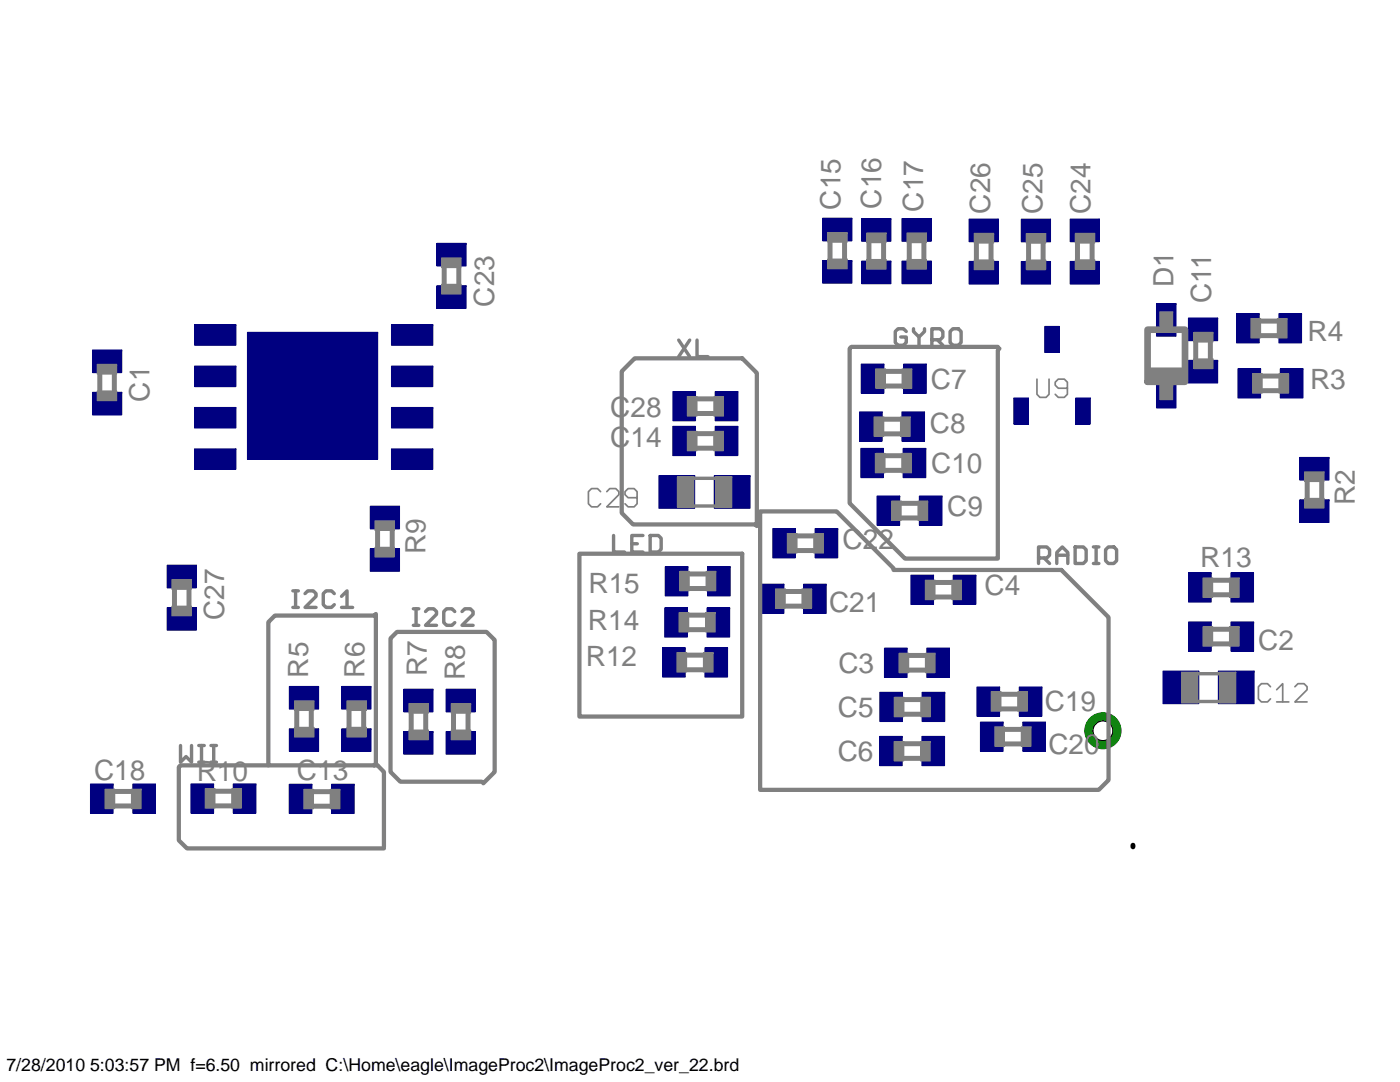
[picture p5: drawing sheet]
<svg xmlns="http://www.w3.org/2000/svg" width="279mm" height="216mm" viewBox="0 0 279 216" stroke-linecap="round" stroke-linejoin="round" font-family="sans-serif">
<defs><g id="words">
<g font-size="5.6" fill="#808080">
<text x="167.8" y="41.8" transform="rotate(-90 167.8 41.8)">C15</text>
<text x="175.9" y="41.6" transform="rotate(-90 175.9 41.6)">C16</text>
<text x="184.2" y="42.2" transform="rotate(-90 184.2 42.2)">C17</text>
<text x="197.6" y="42.7" transform="rotate(-90 197.6 42.7)">C26</text>
<text x="208" y="42.7" transform="rotate(-90 208 42.7)">C25</text>
<text x="217.6" y="42.7" transform="rotate(-90 217.6 42.7)">C24</text>
<text x="234.2" y="57.3" transform="rotate(-90 234.2 57.3)">D1</text>
<text x="98.6" y="61.2" transform="rotate(-90 98.6 61.2)">C23</text>
<text x="241.7" y="60.5" transform="rotate(-90 241.7 60.5)">C11</text>
<text x="261" y="68.1">R4</text>
<text x="185.8" y="77.6">C7</text>
<text x="261.5" y="77.6">R3</text>
<text x="29.9" y="80.2" transform="rotate(-90 29.9 80.2)">C1</text>
<text x="121.8" y="83.1">C28</text>
<text x="121.8" y="89.2">C14</text>
<text x="185.6" y="86.4">C8</text>
<text x="185.8" y="94.4">C10</text>
<text x="270.4" y="100.8" transform="rotate(-90 270.4 100.8)">R2</text>
<text x="189.1" y="102.9">C9</text>
<text x="84.9" y="110.5" transform="rotate(-90 84.9 110.5)">R9</text>
<text x="168.1" y="109.6">C22</text>
<text x="239.5" y="113.1">R13</text>
<text x="117.4" y="118.3">R15</text>
<text x="196.5" y="118.7">C4</text>
<text x="44.8" y="123.7" transform="rotate(-90 44.8 123.7)">C27</text>
<text x="117.3" y="125.7">R14</text>
<text x="165.5" y="122.2">C21</text>
<text x="251.1" y="129.7">C2</text>
<text x="61.5" y="135.2" transform="rotate(-90 61.5 135.2)">R5</text>
<text x="72.8" y="135.2" transform="rotate(-90 72.8 135.2)">R6</text>
<text x="85.2" y="134.9" transform="rotate(-90 85.2 134.9)">R7</text>
<text x="92.8" y="135.8" transform="rotate(-90 92.8 135.8)">R8</text>
<text x="116.9" y="132.8">R12</text>
<text x="167.3" y="134.3">C3</text>
<text x="167.2" y="143.1">C5</text>
<text x="208.5" y="141.9">C19</text>
<text x="18.8" y="155.7">C18</text>
<text x="39.3" y="155.9">R10</text>
<text x="59.3" y="155.7">C13</text>
<text x="167.2" y="151.9">C6</text>
<text x="209.2" y="150.5">C20</text>
</g>
<text font-size="3.5" x="1.3" y="213.6">7/28/2010 5:03:57 PM f=6.50 mirrored C:\Home\eagle\ImageProc2\ImageProc2_ver_22.brd</text>
</g></defs>
<path d="M259.4 91.3h5.8v4.5h-5.8z" fill="#000080"/>
<path d="M259.4 91.3h5.8v4.5h-5.8zM265.2 91.3h.1" fill="none" stroke="#000080" stroke-width=".2"/>
<path d="M259.4 99.7h5.8v4.5h-5.8z" fill="#000080"/>
<path d="M259.4 99.7h5.8v4.5h-5.8zM265.2 99.7h.1" fill="none" stroke="#000080" stroke-width=".2"/>
<path d="M237.2 71.9h5.8v4.5h-5.8z" fill="#000080"/>
<path d="M237.2 71.9h5.8v4.5h-5.8zM243 71.9h.1" fill="none" stroke="#000080" stroke-width=".2"/>
<path d="M237.2 63.5h5.8v4.5h-5.8z" fill="#000080"/>
<path d="M237.2 63.5h5.8v4.5h-5.8zM243 63.5h.1" fill="none" stroke="#000080" stroke-width=".2"/>
<path d="M243.1 133.9h7.2v6.5h-7.2z" fill="#000080"/>
<path d="M243.1 133.9h7.2v6.5h-7.2zM250.3 133.9h.1" fill="none" stroke="#000080" stroke-width=".2"/>
<path d="M232.1 133.9h7.1v6.5h-7.1z" fill="#000080"/>
<path d="M232.1 133.9h7.1v6.5h-7.1zM239.2 133.9h.1" fill="none" stroke="#000080" stroke-width=".2"/>
<path d="M230.8 74.9h3.9v6.5h-3.9z" fill="#000080"/>
<path d="M230.8 74.9h3.9v6.5h-3.9zM234.7 74.9h.1" fill="none" stroke="#000080" stroke-width=".2"/>
<path d="M230.8 60.6h3.9v6.5h-3.9z" fill="#000080"/>
<path d="M230.8 60.6h3.9v6.5h-3.9zM234.7 60.6h.1" fill="none" stroke="#000080" stroke-width=".2"/>
<path d="M247.1 73.6h4.5v5.8h-4.5z" fill="#000080"/>
<path d="M247.1 73.6h4.5v5.8h-4.5zM251.6 73.6h.1" fill="none" stroke="#000080" stroke-width=".2"/>
<path d="M255.5 73.6h4.5v5.8h-4.5z" fill="#000080"/>
<path d="M255.5 73.6h4.5v5.8h-4.5zM260 73.6h.1" fill="none" stroke="#000080" stroke-width=".2"/>
<path d="M255.2 62.6h4.6v5.8h-4.6z" fill="#000080"/>
<path d="M255.2 62.6h4.6v5.8h-4.6zM259.8 62.6h.1" fill="none" stroke="#000080" stroke-width=".2"/>
<path d="M246.8 62.6h4.5v5.8h-4.5z" fill="#000080"/>
<path d="M246.8 62.6h4.5v5.8h-4.5zM251.3 62.6h.1" fill="none" stroke="#000080" stroke-width=".2"/>
<path d="M176.5 129.3h4.5v5.9h-4.5z" fill="#000080"/>
<path d="M176.5 129.3h4.5v5.9h-4.5zM181 129.3h.1" fill="none" stroke="#000080" stroke-width=".2"/>
<path d="M185 129.3h4.5v5.9h-4.5z" fill="#000080"/>
<path d="M185 129.3h4.5v5.9h-4.5zM189.5 129.3h.1" fill="none" stroke="#000080" stroke-width=".2"/>
<path d="M181.8 114.8h4.5v5.8h-4.5z" fill="#000080"/>
<path d="M181.8 114.8h4.5v5.8h-4.5zM186.3 114.8h.1" fill="none" stroke="#000080" stroke-width=".2"/>
<path d="M190.2 114.8h4.6v5.8h-4.6z" fill="#000080"/>
<path d="M190.2 114.8h4.6v5.8h-4.6zM194.8 114.8h.1" fill="none" stroke="#000080" stroke-width=".2"/>
<path d="M175.6 138.1h4.5v5.9h-4.5z" fill="#000080"/>
<path d="M175.6 138.1h4.5v5.9h-4.5zM180.1 138.1h.1" fill="none" stroke="#000080" stroke-width=".2"/>
<path d="M184 138.1h4.6v5.9h-4.6z" fill="#000080"/>
<path d="M184 138.1h4.6v5.9h-4.6zM188.6 138.1h.1" fill="none" stroke="#000080" stroke-width=".2"/>
<path d="M175.5 146.9h4.6v5.9h-4.6z" fill="#000080"/>
<path d="M175.5 146.9h4.6v5.9h-4.6zM180.1 146.9h.1" fill="none" stroke="#000080" stroke-width=".2"/>
<path d="M184 146.9h4.5v5.9h-4.5z" fill="#000080"/>
<path d="M184 146.9h4.5v5.9h-4.5zM188.5 146.9h.1" fill="none" stroke="#000080" stroke-width=".2"/>
<path d="M57.7 145.4h5.9v4.5h-5.9z" fill="#000080"/>
<path d="M57.7 145.4h5.9v4.5h-5.9zM63.6 145.4h.1" fill="none" stroke="#000080" stroke-width=".2"/>
<path d="M57.7 137h5.9v4.5h-5.9z" fill="#000080"/>
<path d="M57.7 137h5.9v4.5h-5.9zM63.6 137h.1" fill="none" stroke="#000080" stroke-width=".2"/>
<path d="M68.2 145.4h5.8v4.5h-5.8z" fill="#000080"/>
<path d="M68.2 145.4h5.8v4.5h-5.8zM74 145.4h.1" fill="none" stroke="#000080" stroke-width=".2"/>
<path d="M68.2 137h5.8v4.5h-5.8z" fill="#000080"/>
<path d="M68.2 137h5.8v4.5h-5.8zM74 137h.1" fill="none" stroke="#000080" stroke-width=".2"/>
<path d="M180.3 72.6h4.6v5.9h-4.6z" fill="#000080"/>
<path d="M180.3 72.6h4.6v5.9h-4.6zM184.9 72.6h.1" fill="none" stroke="#000080" stroke-width=".2"/>
<path d="M171.9 72.6h4.5v5.9h-4.5z" fill="#000080"/>
<path d="M171.9 72.6h4.5v5.9h-4.5zM176.4 72.6h.1" fill="none" stroke="#000080" stroke-width=".2"/>
<path d="M171.5 82.2h4.6v5.8h-4.6z" fill="#000080"/>
<path d="M171.5 82.2h4.6v5.8h-4.6zM176.1 82.2h.1" fill="none" stroke="#000080" stroke-width=".2"/>
<path d="M180 82.2h4.5v5.8h-4.5z" fill="#000080"/>
<path d="M180 82.2h4.5v5.8h-4.5zM184.5 82.2h.1" fill="none" stroke="#000080" stroke-width=".2"/>
<path d="M175 99h4.6v5.8h-4.6z" fill="#000080"/>
<path d="M175 99h4.6v5.8h-4.6zM179.6 99h.1" fill="none" stroke="#000080" stroke-width=".2"/>
<path d="M183.5 99h4.5v5.8h-4.5z" fill="#000080"/>
<path d="M183.5 99h4.5v5.8h-4.5zM188 99h.1" fill="none" stroke="#000080" stroke-width=".2"/>
<path d="M171.8 89.5h4.5v5.8h-4.5z" fill="#000080"/>
<path d="M171.8 89.5h4.5v5.8h-4.5zM176.3 89.5h.1" fill="none" stroke="#000080" stroke-width=".2"/>
<path d="M180.2 89.5h4.6v5.8h-4.6z" fill="#000080"/>
<path d="M180.2 89.5h4.6v5.8h-4.6zM184.8 89.5h.1" fill="none" stroke="#000080" stroke-width=".2"/>
<path d="M80.6 146h5.8v4.5h-5.8z" fill="#000080"/>
<path d="M80.6 146h5.8v4.5h-5.8zM86.4 146h.1" fill="none" stroke="#000080" stroke-width=".2"/>
<path d="M80.6 137.5h5.8v4.5h-5.8z" fill="#000080"/>
<path d="M80.6 137.5h5.8v4.5h-5.8zM86.4 137.5h.1" fill="none" stroke="#000080" stroke-width=".2"/>
<path d="M89 146h5.9v4.5h-5.9z" fill="#000080"/>
<path d="M89 146h5.9v4.5h-5.9zM94.9 146h.1" fill="none" stroke="#000080" stroke-width=".2"/>
<path d="M89 137.5h5.9v4.5h-5.9z" fill="#000080"/>
<path d="M89 137.5h5.9v4.5h-5.9zM94.9 137.5h.1" fill="none" stroke="#000080" stroke-width=".2"/>
<path d="M134.3 85.1h4.5v5.8h-4.5z" fill="#000080"/>
<path d="M134.3 85.1h4.5v5.8h-4.5zM138.8 85.1h.1" fill="none" stroke="#000080" stroke-width=".2"/>
<path d="M142.7 85.1h4.6v5.8h-4.6z" fill="#000080"/>
<path d="M142.7 85.1h4.6v5.8h-4.6zM147.3 85.1h.1" fill="none" stroke="#000080" stroke-width=".2"/>
<path d="M164.2 52h5.8v4.5h-5.8z" fill="#000080"/>
<path d="M164.2 52h5.8v4.5h-5.8zM170 52h.1" fill="none" stroke="#000080" stroke-width=".2"/>
<path d="M164.2 43.5h5.8v4.6h-5.8z" fill="#000080"/>
<path d="M164.2 43.5h5.8v4.6h-5.8zM170 43.5h.1" fill="none" stroke="#000080" stroke-width=".2"/>
<path d="M180 52.1h5.8v4.5h-5.8z" fill="#000080"/>
<path d="M180 52.1h5.8v4.5h-5.8zM185.8 52.1h.1" fill="none" stroke="#000080" stroke-width=".2"/>
<path d="M180 43.6h5.8v4.6h-5.8z" fill="#000080"/>
<path d="M180 43.6h5.8v4.6h-5.8zM185.8 43.6h.1" fill="none" stroke="#000080" stroke-width=".2"/>
<path d="M172 52.1h5.8v4.5h-5.8z" fill="#000080"/>
<path d="M172 52.1h5.8v4.5h-5.8zM177.8 52.1h.1" fill="none" stroke="#000080" stroke-width=".2"/>
<path d="M172 43.6h5.8v4.6h-5.8z" fill="#000080"/>
<path d="M172 43.6h5.8v4.6h-5.8zM177.8 43.6h.1" fill="none" stroke="#000080" stroke-width=".2"/>
<path d="M73.9 101h5.8v4.5h-5.8z" fill="#000080"/>
<path d="M73.9 101h5.8v4.5h-5.8zM79.7 101h.1" fill="none" stroke="#000080" stroke-width=".2"/>
<path d="M73.9 109.5h5.8v4.5h-5.8z" fill="#000080"/>
<path d="M73.9 109.5h5.8v4.5h-5.8zM79.7 109.5h.1" fill="none" stroke="#000080" stroke-width=".2"/>
<path d="M38.8 64.8h8.3v4.1h-8.3z" fill="#000080"/>
<path d="M38.8 64.8h8.3v4.1h-8.3zM47.1 64.8h.1" fill="none" stroke="#000080" stroke-width=".2"/>
<path d="M38.8 73h8.3v4.2h-8.3z" fill="#000080"/>
<path d="M38.8 73h8.3v4.2h-8.3zM47.1 73h.1" fill="none" stroke="#000080" stroke-width=".2"/>
<path d="M38.8 81.3h8.3v4.1h-8.3z" fill="#000080"/>
<path d="M38.8 81.3h8.3v4.1h-8.3zM47.1 81.3h.1" fill="none" stroke="#000080" stroke-width=".2"/>
<path d="M38.8 89.6h8.3v4.1h-8.3z" fill="#000080"/>
<path d="M38.8 89.6h8.3v4.1h-8.3zM47.1 89.6h.1" fill="none" stroke="#000080" stroke-width=".2"/>
<path d="M78.1 64.8h8.3v4.1h-8.3z" fill="#000080"/>
<path d="M78.1 64.8h8.3v4.1h-8.3zM86.4 64.8h.1" fill="none" stroke="#000080" stroke-width=".2"/>
<path d="M78.1 73h8.3v4.2h-8.3z" fill="#000080"/>
<path d="M78.1 73h8.3v4.2h-8.3zM86.4 73h.1" fill="none" stroke="#000080" stroke-width=".2"/>
<path d="M78.1 81.3h8.3v4.1h-8.3z" fill="#000080"/>
<path d="M78.1 81.3h8.3v4.1h-8.3zM86.4 81.3h.1" fill="none" stroke="#000080" stroke-width=".2"/>
<path d="M78.1 89.6h8.3v4.1h-8.3z" fill="#000080"/>
<path d="M78.1 89.6h8.3v4.1h-8.3zM86.4 89.6h.1" fill="none" stroke="#000080" stroke-width=".2"/>
<path d="M49.4 66.3h26v25.4h-26z" fill="#000080"/>
<path d="M49.4 66.3h26v25.4h-26zM75.4 66.3h.1" fill="none" stroke="#000080" stroke-width=".2"/>
<path d="M18.1 156.4h4.5v5.9h-4.5z" fill="#000080"/>
<path d="M18.1 156.4h4.5v5.9h-4.5zM22.6 156.4h.1" fill="none" stroke="#000080" stroke-width=".2"/>
<path d="M26.5 156.4h4.5v5.9h-4.5z" fill="#000080"/>
<path d="M26.5 156.4h4.5v5.9h-4.5zM31 156.4h.1" fill="none" stroke="#000080" stroke-width=".2"/>
<path d="M203.4 137.1h4.5v5.8h-4.5z" fill="#000080"/>
<path d="M203.4 137.1h4.5v5.8h-4.5zM207.9 137.1h.1" fill="none" stroke="#000080" stroke-width=".2"/>
<path d="M195 137.1h4.5v5.8h-4.5z" fill="#000080"/>
<path d="M195 137.1h4.5v5.8h-4.5zM199.5 137.1h.1" fill="none" stroke="#000080" stroke-width=".2"/>
<path d="M204.1 144.1h4.5v5.8h-4.5z" fill="#000080"/>
<path d="M204.1 144.1h4.5v5.8h-4.5zM208.6 144.1h.1" fill="none" stroke="#000080" stroke-width=".2"/>
<path d="M195.7 144.1h4.5v5.8h-4.5z" fill="#000080"/>
<path d="M195.7 144.1h4.5v5.8h-4.5zM200.2 144.1h.1" fill="none" stroke="#000080" stroke-width=".2"/>
<path d="M160.4 116.6h4.5v5.8h-4.5z" fill="#000080"/>
<path d="M160.4 116.6h4.5v5.8h-4.5zM164.9 116.6h.1" fill="none" stroke="#000080" stroke-width=".2"/>
<path d="M151.9 116.6h4.5v5.8h-4.5z" fill="#000080"/>
<path d="M151.9 116.6h4.5v5.8h-4.5zM156.4 116.6h.1" fill="none" stroke="#000080" stroke-width=".2"/>
<path d="M154.2 105.5h4.5v5.8h-4.5z" fill="#000080"/>
<path d="M154.2 105.5h4.5v5.8h-4.5zM158.7 105.5h.1" fill="none" stroke="#000080" stroke-width=".2"/>
<path d="M162.7 105.5h4.5v5.8h-4.5z" fill="#000080"/>
<path d="M162.7 105.5h4.5v5.8h-4.5zM167.2 105.5h.1" fill="none" stroke="#000080" stroke-width=".2"/>
<path d="M46.5 156.4h4.6v5.9h-4.6z" fill="#000080"/>
<path d="M46.5 156.4h4.6v5.9h-4.6zM51.1 156.4h.1" fill="none" stroke="#000080" stroke-width=".2"/>
<path d="M38.1 156.4h4.5v5.9h-4.5z" fill="#000080"/>
<path d="M38.1 156.4h4.5v5.9h-4.5zM42.6 156.4h.1" fill="none" stroke="#000080" stroke-width=".2"/>
<path d="M57.7 156.5h4.6v5.8h-4.6z" fill="#000080"/>
<path d="M57.7 156.5h4.6v5.8h-4.6zM62.3 156.5h.1" fill="none" stroke="#000080" stroke-width=".2"/>
<path d="M66.2 156.5h4.5v5.8h-4.5z" fill="#000080"/>
<path d="M66.2 156.5h4.5v5.8h-4.5zM70.7 156.5h.1" fill="none" stroke="#000080" stroke-width=".2"/>
<path d="M87.2 48.6h5.8v4.5h-5.8z" fill="#000080"/>
<path d="M87.2 48.6h5.8v4.5h-5.8zM93 48.6h.1" fill="none" stroke="#000080" stroke-width=".2"/>
<path d="M87.2 57h5.8v4.5h-5.8z" fill="#000080"/>
<path d="M87.2 57h5.8v4.5h-5.8zM93 57h.1" fill="none" stroke="#000080" stroke-width=".2"/>
<path d="M208.5 65.1h2.9v5.2h-2.9z" fill="#000080"/>
<path d="M208.5 65.1h2.9v5.2h-2.9zM211.4 65.1h.1" fill="none" stroke="#000080" stroke-width=".2"/>
<path d="M214.7 79.4h2.9v5.2h-2.9z" fill="#000080"/>
<path d="M214.7 79.4h2.9v5.2h-2.9zM217.6 79.4h.1" fill="none" stroke="#000080" stroke-width=".2"/>
<path d="M202.3 79.4h2.9v5.2h-2.9z" fill="#000080"/>
<path d="M202.3 79.4h2.9v5.2h-2.9zM205.2 79.4h.1" fill="none" stroke="#000080" stroke-width=".2"/>
<path d="M213.6 52.2h5.8v4.5h-5.8z" fill="#000080"/>
<path d="M213.6 52.2h5.8v4.5h-5.8zM219.4 52.2h.1" fill="none" stroke="#000080" stroke-width=".2"/>
<path d="M213.6 43.7h5.8v4.5h-5.8z" fill="#000080"/>
<path d="M213.6 43.7h5.8v4.5h-5.8zM219.4 43.7h.1" fill="none" stroke="#000080" stroke-width=".2"/>
<path d="M203.8 52.2h5.9v4.5h-5.9z" fill="#000080"/>
<path d="M203.8 52.2h5.9v4.5h-5.9zM209.7 52.2h.1" fill="none" stroke="#000080" stroke-width=".2"/>
<path d="M203.8 43.7h5.9v4.6h-5.9z" fill="#000080"/>
<path d="M203.8 43.7h5.9v4.6h-5.9zM209.7 43.7h.1" fill="none" stroke="#000080" stroke-width=".2"/>
<path d="M193.4 52.2h5.8v4.5h-5.8z" fill="#000080"/>
<path d="M193.4 52.2h5.8v4.5h-5.8zM199.2 52.2h.1" fill="none" stroke="#000080" stroke-width=".2"/>
<path d="M193.4 43.7h5.8v4.5h-5.8z" fill="#000080"/>
<path d="M193.4 43.7h5.8v4.5h-5.8zM199.2 43.7h.1" fill="none" stroke="#000080" stroke-width=".2"/>
<path d="M18.5 69.8h5.8v4.6h-5.8z" fill="#000080"/>
<path d="M18.5 69.8h5.8v4.6h-5.8zM24.3 69.8h.1" fill="none" stroke="#000080" stroke-width=".2"/>
<path d="M18.5 78.3h5.8v4.5h-5.8z" fill="#000080"/>
<path d="M18.5 78.3h5.8v4.5h-5.8zM24.3 78.3h.1" fill="none" stroke="#000080" stroke-width=".2"/>
<path d="M140.7 129.3h4.5v5.8h-4.5z" fill="#000080"/>
<path d="M140.7 129.3h4.5v5.8h-4.5zM145.2 129.3h.1" fill="none" stroke="#000080" stroke-width=".2"/>
<path d="M132.2 129.3h4.6v5.8h-4.6z" fill="#000080"/>
<path d="M132.2 129.3h4.6v5.8h-4.6zM136.8 129.3h.1" fill="none" stroke="#000080" stroke-width=".2"/>
<path d="M237.2 114.3h4.5v5.8h-4.5z" fill="#000080"/>
<path d="M237.2 114.3h4.5v5.8h-4.5zM241.7 114.3h.1" fill="none" stroke="#000080" stroke-width=".2"/>
<path d="M245.6 114.3h4.6v5.8h-4.6z" fill="#000080"/>
<path d="M245.6 114.3h4.6v5.8h-4.6zM250.2 114.3h.1" fill="none" stroke="#000080" stroke-width=".2"/>
<path d="M141.1 121.3h4.5v5.8h-4.5z" fill="#000080"/>
<path d="M141.1 121.3h4.5v5.8h-4.5zM145.6 121.3h.1" fill="none" stroke="#000080" stroke-width=".2"/>
<path d="M132.7 121.3h4.5v5.8h-4.5z" fill="#000080"/>
<path d="M132.7 121.3h4.5v5.8h-4.5zM137.2 121.3h.1" fill="none" stroke="#000080" stroke-width=".2"/>
<path d="M141.2 113.1h4.5v5.8h-4.5z" fill="#000080"/>
<path d="M141.2 113.1h4.5v5.8h-4.5zM145.7 113.1h.1" fill="none" stroke="#000080" stroke-width=".2"/>
<path d="M132.8 113.1h4.5v5.8h-4.5z" fill="#000080"/>
<path d="M132.8 113.1h4.5v5.8h-4.5zM137.3 113.1h.1" fill="none" stroke="#000080" stroke-width=".2"/>
<path d="M33.4 112.8h5.8v4.5h-5.8z" fill="#000080"/>
<path d="M33.4 112.8h5.8v4.5h-5.8zM39.2 112.8h.1" fill="none" stroke="#000080" stroke-width=".2"/>
<path d="M33.4 121.2h5.8v4.6h-5.8z" fill="#000080"/>
<path d="M33.4 121.2h5.8v4.6h-5.8zM39.2 121.2h.1" fill="none" stroke="#000080" stroke-width=".2"/>
<path d="M245.7 124.1h4.5v5.8h-4.5z" fill="#000080"/>
<path d="M245.7 124.1h4.5v5.8h-4.5zM250.2 124.1h.1" fill="none" stroke="#000080" stroke-width=".2"/>
<path d="M237.2 124.1h4.5v5.8h-4.5z" fill="#000080"/>
<path d="M237.2 124.1h4.5v5.8h-4.5zM241.7 124.1h.1" fill="none" stroke="#000080" stroke-width=".2"/>
<path d="M134.3 78.1h4.5v5.9h-4.5z" fill="#000080"/>
<path d="M134.3 78.1h4.5v5.9h-4.5zM138.8 78.1h.1" fill="none" stroke="#000080" stroke-width=".2"/>
<path d="M142.7 78.1h4.6v5.9h-4.6z" fill="#000080"/>
<path d="M142.7 78.1h4.6v5.9h-4.6zM147.3 78.1h.1" fill="none" stroke="#000080" stroke-width=".2"/>
<path d="M142.5 94.9h7.2v6.5h-7.2z" fill="#000080"/>
<path d="M142.5 94.9h7.2v6.5h-7.2zM149.7 94.9h.1" fill="none" stroke="#000080" stroke-width=".2"/>
<path d="M131.5 94.9h7.1v6.5h-7.1z" fill="#000080"/>
<path d="M131.5 94.9h7.1v6.5h-7.1zM138.6 94.9h.1" fill="none" stroke="#000080" stroke-width=".2"/>
<circle cx="220.1" cy="145.8" r="3.6" fill="#008000"/>
<circle cx="220.1" cy="145.8" r="3.6" fill="none" stroke="#008000" stroke-width=".2"/>
<circle cx="220.1" cy="145.8" r="1.96" fill="#fff"/>
<circle cx="220.1" cy="145.8" r="1.96" fill="none" stroke="#000" stroke-width=".2"/>
<path d="M126.7 71.5h21.4l2.9 2.9v30.6l-.3-.4h-24.4l-2.2-2.2v-28.3zM199.1 69.2h-29.2l-.3 .4v30.8l11 11.1h18.5v-41.6l.4-.3M115.6 110.5h32.5v32.5h-32.5zM151.7 102h15.3l11.3 11.4v.3h33.5l9.4 9.5v32.5l-1.9 1.9h-67.6zM53.6 152.7h-17.6l-.3 .4v14.6l1.6 1.6h39.3M74.7 152.7l.3-.3v-29.9l-.3 .3h-19.8l-1.3 1.3v28.6h21.7l1.3 1.3v15M96.1 156h-16.2l-2-2v-26.6l1.3-1.3h17.9l1.6 1.6v26.3l-2.2 2.3" fill="none" stroke="#808080" stroke-width=".85"/>
<g fill="none" stroke="#808080" stroke-width=".68">
<path d="M135.4 67.9l2.2 3.3M137.6 67.9l-2.2 3.3M139.1 67.9v3.3h2.2M180.9 66.1l-.6-.5h-1.1l-.5 .5v2.2l.5 .6h1.1l.6-.6v-1.1h-1.1M182.3 65.6v.5l1.1 1.1 1.1-1.1v-.5M183.4 67.2v1.7M186 67.8h1.6l.6-.6v-1.1l-.6-.5h-1.6v3.3M187.1 67.8l1.1 1.1M189.6 66.1l.6-.5h1.1l.5 .5v2.2l-.5 .6h-1.1l-.6-.6zM58.4 117.9h1.1M59 117.9v3.3M60.9 118.4l.5-.5h1.1l.6 .5v.6l-2.2 2.2h2.2"/>
<path d="M66.7 118.4l-.5-.5h-1.1l-.6 .5v2.2l.6 .6h1.1l.5-.6M68.2 119l1.1-1.1v3.3M122.4 106.8v3.4h2.3M126.1 108.5h1.1M128.3 106.8h-2.2v3.4h2.2M129.8 106.8h1.6l.6 .6v2.2l-.6 .6h-1.6zM207.3 111.3h1.6l.6-.5v-1.1l-.6-.6h-1.6v3.3M208.4 111.3l1.1 1.1M210.9 112.4v-2.2l1.1-1.1 1.1 1.1v2.2M210.9 110.8h2.2M214.6 109.1h1.6l.6 .6v2.2l-.6 .5h-1.6zM218.2 112.4h1.1"/>
<path d="M218.2 109.1h1.1M218.8 109.1v3.3M220.6 109.7l.6-.6h1.1l.5 .6v2.2l-.5 .5h-1.1l-.6-.5zM58.4 121.2h1.1M68.2 121.2h2.2M82.5 124.8h1.1M82.5 121.5h1.1M83 121.5v3.3M84.9 122l.6-.5h1.1l.5 .5v.6l-2.2 2.2h2.2M90.8 122l-.6-.5h-1.1l-.5 .5v2.2l.5 .6h1.1l.6-.6M92.2 122l.6-.5h1.1l.5 .5v.6l-2.2 2.2h2.2M36 148.8v3.3l1.1-1.1 1.1 1.1v-3.3"/>
<path d="M39.7 152.1h1.1M39.7 148.8h1.1M40.2 148.8v3.3M42.1 152.1h1.1M42.1 148.8h1.1M42.7 148.8v3.3"/>
</g>
<path d="M260.9 96.2v3.2M263.8 96.2v3.2" fill="none" stroke="#808080" stroke-width=".99"/>
<path d="M260.3 94.1h3.9v2h-3.9z" fill="#808080"/>
<path d="M260.3 94.1h3.9v2h-3.9zM264.2 94.1h.1" fill="none" stroke="#808080" stroke-width=".2"/>
<path d="M260.3 99.4h3.9v2h-3.9z" fill="#808080"/>
<path d="M260.3 99.4h3.9v2h-3.9zM264.2 99.4h.1" fill="none" stroke="#808080" stroke-width=".2"/>
<path d="M238.6 68.3v3.2M241.6 68.3v3.2" fill="none" stroke="#808080" stroke-width=".99"/>
<path d="M238.2 71.6h3.9v2h-3.9z" fill="#808080"/>
<path d="M238.2 71.6h3.9v2h-3.9zM242.1 71.6h.1" fill="none" stroke="#808080" stroke-width=".2"/>
<path d="M238.2 66.3h3.9v2h-3.9z" fill="#808080"/>
<path d="M238.2 66.3h3.9v2h-3.9zM242.1 66.3h.1" fill="none" stroke="#808080" stroke-width=".2"/>
<path d="M243.4 134.1h3.2v6.2h-3.2z" fill="#808080"/>
<path d="M243.4 134.1h3.2v6.2h-3.2zM246.6 134.1h.1" fill="none" stroke="#808080" stroke-width=".2"/>
<path d="M235.8 134.1h3.3v6.2h-3.3z" fill="#808080"/>
<path d="M235.8 134.1h3.3v6.2h-3.3zM239.1 134.1h.1" fill="none" stroke="#808080" stroke-width=".2"/>
<path d="M238.9 140h4.6M238.9 134.4h4.6" fill="none" stroke="#808080" stroke-width=".68"/>
<path d="M231.5 76.8h2.5v3h-2.5z" fill="#808080"/>
<path d="M231.5 76.8h2.5v3h-2.5zM234 76.8h.1" fill="none" stroke="#808080" stroke-width=".2"/>
<path d="M231.5 62.2h2.5v2.9h-2.5z" fill="#808080"/>
<path d="M231.5 62.2h2.5v2.9h-2.5zM234 62.2h.1" fill="none" stroke="#808080" stroke-width=".2"/>
<path d="M229 65.8h7.5v10.4h-7.5z" fill="none" stroke="#808080" stroke-width="1.3"/>
<path d="M229 73.4h7.5v2.5h-7.5z" fill="#808080"/>
<path d="M229 73.4h7.5v2.5h-7.5zM236.5 73.4h.1" fill="none" stroke="#808080" stroke-width=".2"/>
<path d="M251.9 78h3.2M251.9 75h3.2" fill="none" stroke="#808080" stroke-width=".99"/>
<path d="M250 74.6h1.9v3.9h-1.9z" fill="#808080"/>
<path d="M250 74.6h1.9v3.9h-1.9zM251.9 74.6h.1" fill="none" stroke="#808080" stroke-width=".2"/>
<path d="M255.2 74.6h2v3.9h-2z" fill="#808080"/>
<path d="M255.2 74.6h2v3.9h-2zM257.2 74.6h.1" fill="none" stroke="#808080" stroke-width=".2"/>
<path d="M251.7 67h3.2M251.7 64.1h3.2" fill="none" stroke="#808080" stroke-width=".99"/>
<path d="M254.9 63.5h2v3.9h-2z" fill="#808080"/>
<path d="M254.9 63.5h2v3.9h-2zM256.9 63.5h.1" fill="none" stroke="#808080" stroke-width=".2"/>
<path d="M249.6 63.5h2v3.9h-2z" fill="#808080"/>
<path d="M249.6 63.5h2v3.9h-2zM251.6 63.5h.1" fill="none" stroke="#808080" stroke-width=".2"/>
<path d="M181.4 133.7h3.2M181.4 130.8h3.2" fill="none" stroke="#808080" stroke-width=".99"/>
<path d="M179.4 130.3h2v3.9h-2z" fill="#808080"/>
<path d="M179.4 130.3h2v3.9h-2zM181.4 130.3h.1" fill="none" stroke="#808080" stroke-width=".2"/>
<path d="M184.7 130.3h1.9v3.9h-1.9z" fill="#808080"/>
<path d="M184.7 130.3h1.9v3.9h-1.9zM186.6 130.3h.1" fill="none" stroke="#808080" stroke-width=".2"/>
<path d="M186.7 119.1h3.2M186.7 116.2h3.2" fill="none" stroke="#808080" stroke-width=".99"/>
<path d="M184.7 115.8h1.9v3.9h-1.9z" fill="#808080"/>
<path d="M184.7 115.8h1.9v3.9h-1.9zM186.6 115.8h.1" fill="none" stroke="#808080" stroke-width=".2"/>
<path d="M189.9 115.8h2v3.9h-2z" fill="#808080"/>
<path d="M189.9 115.8h2v3.9h-2zM191.9 115.8h.1" fill="none" stroke="#808080" stroke-width=".2"/>
<path d="M180.5 139.6h3.1M180.5 142.5h3.1" fill="none" stroke="#808080" stroke-width=".99"/>
<path d="M178.5 139.1h1.9v3.9h-1.9z" fill="#808080"/>
<path d="M178.5 139.1h1.9v3.9h-1.9zM180.4 139.1h.1" fill="none" stroke="#808080" stroke-width=".2"/>
<path d="M183.7 139.1h2v3.9h-2z" fill="#808080"/>
<path d="M183.7 139.1h2v3.9h-2zM185.7 139.1h.1" fill="none" stroke="#808080" stroke-width=".2"/>
<path d="M180.4 151.3h3.2M180.4 148.4h3.2" fill="none" stroke="#808080" stroke-width=".99"/>
<path d="M178.4 148h2v3.8h-2z" fill="#808080"/>
<path d="M178.4 148h2v3.8h-2zM180.4 148h.1" fill="none" stroke="#808080" stroke-width=".2"/>
<path d="M183.7 148h2v3.8h-2z" fill="#808080"/>
<path d="M183.7 148h2v3.8h-2zM185.7 148h.1" fill="none" stroke="#808080" stroke-width=".2"/>
<path d="M59.2 141.9v3.2M62.1 141.9v3.2" fill="none" stroke="#808080" stroke-width=".99"/>
<path d="M58.8 145.1h3.9v2h-3.9z" fill="#808080"/>
<path d="M58.8 145.1h3.9v2h-3.9zM62.7 145.1h.1" fill="none" stroke="#808080" stroke-width=".2"/>
<path d="M58.8 139.8h3.9v2h-3.9z" fill="#808080"/>
<path d="M58.8 139.8h3.9v2h-3.9zM62.7 139.8h.1" fill="none" stroke="#808080" stroke-width=".2"/>
<path d="M69.7 141.9v3.2M72.6 141.9v3.2" fill="none" stroke="#808080" stroke-width=".99"/>
<path d="M69.2 145.1h3.9v2h-3.9z" fill="#808080"/>
<path d="M69.2 145.1h3.9v2h-3.9zM73.1 145.1h.1" fill="none" stroke="#808080" stroke-width=".2"/>
<path d="M69.2 139.8h3.9v2h-3.9z" fill="#808080"/>
<path d="M69.2 139.8h3.9v2h-3.9zM73.1 139.8h.1" fill="none" stroke="#808080" stroke-width=".2"/>
<path d="M176.8 77h3.2M176.8 74.1h3.2" fill="none" stroke="#808080" stroke-width=".99"/>
<path d="M180 73.6h2v3.9h-2z" fill="#808080"/>
<path d="M180 73.6h2v3.9h-2zM182 73.6h.1" fill="none" stroke="#808080" stroke-width=".2"/>
<path d="M174.8 73.6h1.9v3.9h-1.9z" fill="#808080"/>
<path d="M174.8 73.6h1.9v3.9h-1.9zM176.7 73.6h.1" fill="none" stroke="#808080" stroke-width=".2"/>
<path d="M176.4 86.6h3.2M176.4 83.7h3.2" fill="none" stroke="#808080" stroke-width=".99"/>
<path d="M174.4 83.2h2v3.9h-2z" fill="#808080"/>
<path d="M174.4 83.2h2v3.9h-2zM176.4 83.2h.1" fill="none" stroke="#808080" stroke-width=".2"/>
<path d="M179.7 83.2h2v3.9h-2z" fill="#808080"/>
<path d="M179.7 83.2h2v3.9h-2zM181.7 83.2h.1" fill="none" stroke="#808080" stroke-width=".2"/>
<path d="M179.9 103.4h3.2M179.9 100.4h3.2" fill="none" stroke="#808080" stroke-width=".99"/>
<path d="M177.9 100h2v3.9h-2z" fill="#808080"/>
<path d="M177.9 100h2v3.9h-2zM179.9 100h.1" fill="none" stroke="#808080" stroke-width=".2"/>
<path d="M183.2 100h1.9v3.9h-1.9z" fill="#808080"/>
<path d="M183.2 100h1.9v3.9h-1.9zM185.1 100h.1" fill="none" stroke="#808080" stroke-width=".2"/>
<path d="M176.7 90.9h3.2M176.7 93.9h3.2" fill="none" stroke="#808080" stroke-width=".99"/>
<path d="M174.7 90.5h1.9v3.9h-1.9z" fill="#808080"/>
<path d="M174.7 90.5h1.9v3.9h-1.9zM176.6 90.5h.1" fill="none" stroke="#808080" stroke-width=".2"/>
<path d="M180 90.5h1.9v3.9h-1.9z" fill="#808080"/>
<path d="M180 90.5h1.9v3.9h-1.9zM181.9 90.5h.1" fill="none" stroke="#808080" stroke-width=".2"/>
<path d="M82.1 142.4v3.2M85 142.4v3.2" fill="none" stroke="#808080" stroke-width=".99"/>
<path d="M81.6 145.7h3.9v1.9h-3.9z" fill="#808080"/>
<path d="M81.6 145.7h3.9v1.9h-3.9zM85.5 145.7h.1" fill="none" stroke="#808080" stroke-width=".2"/>
<path d="M81.6 140.4h3.9v1.9h-3.9z" fill="#808080"/>
<path d="M81.6 140.4h3.9v1.9h-3.9zM85.5 140.4h.1" fill="none" stroke="#808080" stroke-width=".2"/>
<path d="M90.5 142.4v3.2M93.4 142.4v3.2" fill="none" stroke="#808080" stroke-width=".99"/>
<path d="M90 145.7h3.9v1.9h-3.9z" fill="#808080"/>
<path d="M90 145.7h3.9v1.9h-3.9zM93.9 145.7h.1" fill="none" stroke="#808080" stroke-width=".2"/>
<path d="M90 140.4h3.9v1.9h-3.9z" fill="#808080"/>
<path d="M90 140.4h3.9v1.9h-3.9zM93.9 140.4h.1" fill="none" stroke="#808080" stroke-width=".2"/>
<path d="M139.2 86.5h3.1M139.2 89.4h3.1" fill="none" stroke="#808080" stroke-width=".99"/>
<path d="M137.2 86.1h1.9v3.9h-1.9z" fill="#808080"/>
<path d="M137.2 86.1h1.9v3.9h-1.9zM139.1 86.1h.1" fill="none" stroke="#808080" stroke-width=".2"/>
<path d="M142.4 86.1h2v3.9h-2z" fill="#808080"/>
<path d="M142.4 86.1h2v3.9h-2zM144.4 86.1h.1" fill="none" stroke="#808080" stroke-width=".2"/>
<path d="M165.7 48.4v3.2M168.6 48.4v3.2" fill="none" stroke="#808080" stroke-width=".99"/>
<path d="M165.2 51.7h3.9v1.9h-3.9z" fill="#808080"/>
<path d="M165.2 51.7h3.9v1.9h-3.9zM169.1 51.7h.1" fill="none" stroke="#808080" stroke-width=".2"/>
<path d="M165.2 46.4h3.9v1.9h-3.9z" fill="#808080"/>
<path d="M165.2 46.4h3.9v1.9h-3.9zM169.1 46.4h.1" fill="none" stroke="#808080" stroke-width=".2"/>
<path d="M181.5 48.5v3.2M184.4 48.5v3.2" fill="none" stroke="#808080" stroke-width=".99"/>
<path d="M181 51.8h3.9v1.9h-3.9z" fill="#808080"/>
<path d="M181 51.8h3.9v1.9h-3.9zM184.9 51.8h.1" fill="none" stroke="#808080" stroke-width=".2"/>
<path d="M181 46.5h3.9v1.9h-3.9z" fill="#808080"/>
<path d="M181 46.5h3.9v1.9h-3.9zM184.9 46.5h.1" fill="none" stroke="#808080" stroke-width=".2"/>
<path d="M173.4 48.5v3.2M176.3 48.5v3.2" fill="none" stroke="#808080" stroke-width=".99"/>
<path d="M173 51.8h3.8v1.9h-3.8z" fill="#808080"/>
<path d="M173 51.8h3.8v1.9h-3.8zM176.8 51.8h.1" fill="none" stroke="#808080" stroke-width=".2"/>
<path d="M173 46.5h3.8v1.9h-3.8z" fill="#808080"/>
<path d="M173 46.5h3.8v1.9h-3.8zM176.8 46.5h.1" fill="none" stroke="#808080" stroke-width=".2"/>
<path d="M75.4 105.9v3.2M78.3 105.9v3.2" fill="none" stroke="#808080" stroke-width=".99"/>
<path d="M74.8 103.9h3.9v2h-3.9z" fill="#808080"/>
<path d="M74.8 103.9h3.9v2h-3.9zM78.7 103.9h.1" fill="none" stroke="#808080" stroke-width=".2"/>
<path d="M74.8 109.2h3.9v1.9h-3.9z" fill="#808080"/>
<path d="M74.8 109.2h3.9v1.9h-3.9zM78.7 109.2h.1" fill="none" stroke="#808080" stroke-width=".2"/>
<path d="M23 157.9h3.1M23 160.8h3.1" fill="none" stroke="#808080" stroke-width=".99"/>
<path d="M21 157.5h1.9v3.9h-1.9z" fill="#808080"/>
<path d="M21 157.5h1.9v3.9h-1.9zM22.9 157.5h.1" fill="none" stroke="#808080" stroke-width=".2"/>
<path d="M26.2 157.5h2v3.9h-2z" fill="#808080"/>
<path d="M26.2 157.5h2v3.9h-2zM28.2 157.5h.1" fill="none" stroke="#808080" stroke-width=".2"/>
<path d="M199.9 138.5h3.2M199.9 141.5h3.2" fill="none" stroke="#808080" stroke-width=".99"/>
<path d="M203.1 138h1.9v3.9h-1.9z" fill="#808080"/>
<path d="M203.1 138h1.9v3.9h-1.9zM205 138h.1" fill="none" stroke="#808080" stroke-width=".2"/>
<path d="M197.8 138h2v3.9h-2z" fill="#808080"/>
<path d="M197.8 138h2v3.9h-2zM199.8 138h.1" fill="none" stroke="#808080" stroke-width=".2"/>
<path d="M200.6 148.4h3.2M200.6 145.5h3.2" fill="none" stroke="#808080" stroke-width=".99"/>
<path d="M203.8 145h2v3.9h-2z" fill="#808080"/>
<path d="M203.8 145h2v3.9h-2zM205.8 145h.1" fill="none" stroke="#808080" stroke-width=".2"/>
<path d="M198.5 145h2v3.9h-2z" fill="#808080"/>
<path d="M198.5 145h2v3.9h-2zM200.5 145h.1" fill="none" stroke="#808080" stroke-width=".2"/>
<path d="M156.8 118h3.2M156.8 120.9h3.2" fill="none" stroke="#808080" stroke-width=".99"/>
<path d="M160 117.5h2v3.9h-2z" fill="#808080"/>
<path d="M160 117.5h2v3.9h-2zM162 117.5h.1" fill="none" stroke="#808080" stroke-width=".2"/>
<path d="M154.8 117.5h1.9v3.9h-1.9z" fill="#808080"/>
<path d="M154.8 117.5h1.9v3.9h-1.9zM156.7 117.5h.1" fill="none" stroke="#808080" stroke-width=".2"/>
<path d="M159.1 106.9h3.2M159.1 109.9h3.2" fill="none" stroke="#808080" stroke-width=".99"/>
<path d="M157.1 106.5h2v3.9h-2z" fill="#808080"/>
<path d="M157.1 106.5h2v3.9h-2zM159.1 106.5h.1" fill="none" stroke="#808080" stroke-width=".2"/>
<path d="M162.4 106.5h1.9v3.9h-1.9z" fill="#808080"/>
<path d="M162.4 106.5h1.9v3.9h-1.9zM164.3 106.5h.1" fill="none" stroke="#808080" stroke-width=".2"/>
<path d="M43 157.9h3.2M43 160.8h3.2" fill="none" stroke="#808080" stroke-width=".99"/>
<path d="M46.2 157.4h2v3.9h-2z" fill="#808080"/>
<path d="M46.2 157.4h2v3.9h-2zM48.2 157.4h.1" fill="none" stroke="#808080" stroke-width=".2"/>
<path d="M41 157.4h1.9v3.9h-1.9z" fill="#808080"/>
<path d="M41 157.4h1.9v3.9h-1.9zM42.9 157.4h.1" fill="none" stroke="#808080" stroke-width=".2"/>
<path d="M62.6 158h3.2M62.6 160.9h3.2" fill="none" stroke="#808080" stroke-width=".99"/>
<path d="M60.6 157.5h2v3.9h-2z" fill="#808080"/>
<path d="M60.6 157.5h2v3.9h-2zM62.6 157.5h.1" fill="none" stroke="#808080" stroke-width=".2"/>
<path d="M65.9 157.5h1.9v3.9h-1.9z" fill="#808080"/>
<path d="M65.9 157.5h1.9v3.9h-1.9zM67.8 157.5h.1" fill="none" stroke="#808080" stroke-width=".2"/>
<path d="M88.6 53.5v3.1M91.6 53.5v3.1" fill="none" stroke="#808080" stroke-width=".99"/>
<path d="M88.1 51.5h3.9v1.9h-3.9z" fill="#808080"/>
<path d="M88.1 51.5h3.9v1.9h-3.9zM92 51.5h.1" fill="none" stroke="#808080" stroke-width=".2"/>
<path d="M88.1 56.7h3.9v2h-3.9z" fill="#808080"/>
<path d="M88.1 56.7h3.9v2h-3.9zM92 56.7h.1" fill="none" stroke="#808080" stroke-width=".2"/>
<path d="M215 48.6v3.2M218 48.6v3.2" fill="none" stroke="#808080" stroke-width=".99"/>
<path d="M214.6 51.8h3.9v2h-3.9z" fill="#808080"/>
<path d="M214.6 51.8h3.9v2h-3.9zM218.5 51.8h.1" fill="none" stroke="#808080" stroke-width=".2"/>
<path d="M214.6 46.6h3.9v1.9h-3.9z" fill="#808080"/>
<path d="M214.6 46.6h3.9v1.9h-3.9zM218.5 46.6h.1" fill="none" stroke="#808080" stroke-width=".2"/>
<path d="M205.3 48.6v3.2M208.2 48.6v3.2" fill="none" stroke="#808080" stroke-width=".99"/>
<path d="M204.8 51.9h3.9v1.9h-3.9z" fill="#808080"/>
<path d="M204.8 51.9h3.9v1.9h-3.9zM208.7 51.9h.1" fill="none" stroke="#808080" stroke-width=".2"/>
<path d="M204.8 46.6h3.9v1.9h-3.9z" fill="#808080"/>
<path d="M204.8 46.6h3.9v1.9h-3.9zM208.7 46.6h.1" fill="none" stroke="#808080" stroke-width=".2"/>
<path d="M194.9 48.6v3.2M197.8 48.6v3.2" fill="none" stroke="#808080" stroke-width=".99"/>
<path d="M194.4 51.9h3.9v1.9h-3.9z" fill="#808080"/>
<path d="M194.4 51.9h3.9v1.9h-3.9zM198.3 51.9h.1" fill="none" stroke="#808080" stroke-width=".2"/>
<path d="M194.4 46.6h3.9v1.9h-3.9z" fill="#808080"/>
<path d="M194.4 46.6h3.9v1.9h-3.9zM198.3 46.6h.1" fill="none" stroke="#808080" stroke-width=".2"/>
<path d="M19.9 74.7v3.2M22.8 74.7v3.2" fill="none" stroke="#808080" stroke-width=".99"/>
<path d="M19.4 72.7h3.9v2h-3.9z" fill="#808080"/>
<path d="M19.4 72.7h3.9v2h-3.9zM23.3 72.7h.1" fill="none" stroke="#808080" stroke-width=".2"/>
<path d="M19.4 78h3.9v1.9h-3.9z" fill="#808080"/>
<path d="M19.4 78h3.9v1.9h-3.9zM23.3 78h.1" fill="none" stroke="#808080" stroke-width=".2"/>
<path d="M137.1 133.6h3.2M137.1 130.7h3.2" fill="none" stroke="#808080" stroke-width=".99"/>
<path d="M140.4 130.2h1.9v3.9h-1.9z" fill="#808080"/>
<path d="M140.4 130.2h1.9v3.9h-1.9zM142.3 130.2h.1" fill="none" stroke="#808080" stroke-width=".2"/>
<path d="M135.1 130.2h1.9v3.9h-1.9z" fill="#808080"/>
<path d="M135.1 130.2h1.9v3.9h-1.9zM137 130.2h.1" fill="none" stroke="#808080" stroke-width=".2"/>
<path d="M242.1 118.7h3.2M242.1 115.8h3.2" fill="none" stroke="#808080" stroke-width=".99"/>
<path d="M240.1 115.3h1.9v3.9h-1.9z" fill="#808080"/>
<path d="M240.1 115.3h1.9v3.9h-1.9zM242 115.3h.1" fill="none" stroke="#808080" stroke-width=".2"/>
<path d="M245.4 115.3h1.9v3.9h-1.9z" fill="#808080"/>
<path d="M245.4 115.3h1.9v3.9h-1.9zM247.3 115.3h.1" fill="none" stroke="#808080" stroke-width=".2"/>
<path d="M137.6 125.6h3.1M137.6 122.7h3.1" fill="none" stroke="#808080" stroke-width=".99"/>
<path d="M140.8 122.2h1.9v3.9h-1.9z" fill="#808080"/>
<path d="M140.8 122.2h1.9v3.9h-1.9zM142.7 122.2h.1" fill="none" stroke="#808080" stroke-width=".2"/>
<path d="M135.5 122.2h2v3.9h-2z" fill="#808080"/>
<path d="M135.5 122.2h2v3.9h-2zM137.5 122.2h.1" fill="none" stroke="#808080" stroke-width=".2"/>
<path d="M137.6 117.4h3.2M137.6 114.5h3.2" fill="none" stroke="#808080" stroke-width=".99"/>
<path d="M140.9 114h2v3.9h-2z" fill="#808080"/>
<path d="M140.9 114h2v3.9h-2zM142.9 114h.1" fill="none" stroke="#808080" stroke-width=".2"/>
<path d="M135.6 114h2v3.9h-2z" fill="#808080"/>
<path d="M135.6 114h2v3.9h-2zM137.6 114h.1" fill="none" stroke="#808080" stroke-width=".2"/>
<path d="M34.8 117.7v3.2M37.7 117.7v3.2" fill="none" stroke="#808080" stroke-width=".99"/>
<path d="M34.3 115.7h3.9v1.9h-3.9z" fill="#808080"/>
<path d="M34.3 115.7h3.9v1.9h-3.9zM38.2 115.7h.1" fill="none" stroke="#808080" stroke-width=".2"/>
<path d="M34.3 120.9h3.9v2h-3.9z" fill="#808080"/>
<path d="M34.3 120.9h3.9v2h-3.9zM38.2 120.9h.1" fill="none" stroke="#808080" stroke-width=".2"/>
<path d="M242.1 128.5h3.2M242.1 125.6h3.2" fill="none" stroke="#808080" stroke-width=".99"/>
<path d="M245.4 125.1h1.9v3.8h-1.9z" fill="#808080"/>
<path d="M245.4 125.1h1.9v3.8h-1.9zM247.3 125.1h.1" fill="none" stroke="#808080" stroke-width=".2"/>
<path d="M240.1 125.1h1.9v3.8h-1.9z" fill="#808080"/>
<path d="M240.1 125.1h1.9v3.8h-1.9zM242 125.1h.1" fill="none" stroke="#808080" stroke-width=".2"/>
<path d="M139.2 79.6h3.1M139.2 82.5h3.1" fill="none" stroke="#808080" stroke-width=".99"/>
<path d="M137.2 79.1h1.9v3.9h-1.9z" fill="#808080"/>
<path d="M137.2 79.1h1.9v3.9h-1.9zM139.1 79.1h.1" fill="none" stroke="#808080" stroke-width=".2"/>
<path d="M142.5 79.1h1.9v3.9h-1.9z" fill="#808080"/>
<path d="M142.5 79.1h1.9v3.9h-1.9zM144.4 79.1h.1" fill="none" stroke="#808080" stroke-width=".2"/>
<path d="M142.8 95.1h3.2v6.2h-3.2z" fill="#808080"/>
<path d="M142.8 95.1h3.2v6.2h-3.2zM146 95.1h.1" fill="none" stroke="#808080" stroke-width=".2"/>
<path d="M135.2 95.1h3.3v6.2h-3.3z" fill="#808080"/>
<path d="M135.2 95.1h3.3v6.2h-3.3zM138.5 95.1h.1" fill="none" stroke="#808080" stroke-width=".2"/>
<path d="M138.3 95.4h4.6M138.3 101h4.6" fill="none" stroke="#808080" stroke-width=".68"/>
<path d="M206.9 75.6v3.1l.6 .6h1.3l.6-.6v-3.1M213 77.5h-1.8l-.6-.6v-.6l.6-.7h1.2l.6 .7v2.4l-.6 .6h-1.2l-.6-.6M119.9 98.1l-.6-.6h-1.3l-.6 .6v2.4l.6 .6h1.3l.6-.6M121.1 98.1l.6-.6h1.2l.6 .6v.6l-2.4 2.4h2.4M127.1 99.3h-1.8l-.6-.6v-.6l.6-.6h1.3l.5 .6v2.4l-.5 .6h-1.3l-.6-.6M253.6 137l-.6-.6h-1.3l-.6 .6v2.4l.6 .7h1.3l.6-.7M254.8 137.6l1.2-1.2v3.7M258.4 137l.6-.6h1.2l.7 .6v.6l-2.5 2.5h2.5M254.8 140.1h2.4" fill="none" stroke="#808080" stroke-width=".34"/>
<path d="M226 169h.1" fill="none" stroke="#000" stroke-width=".2"/>
<path d="M226.1 168.7v.3" fill="none" stroke="#000" stroke-width=".99"/>
<use href="#words"/>
</svg>
